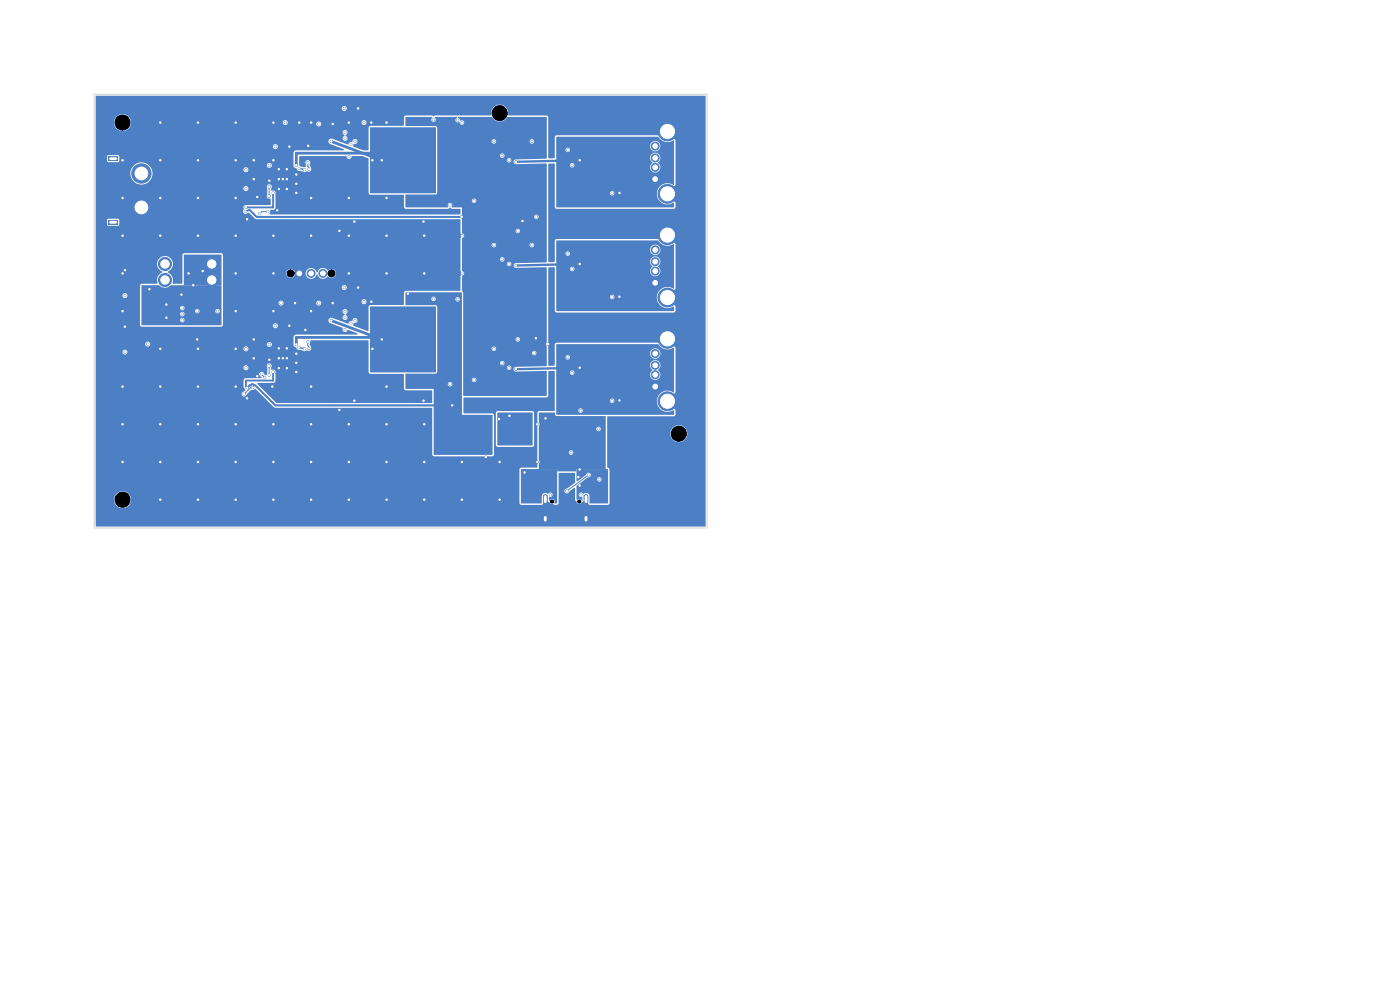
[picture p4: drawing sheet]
<svg xmlns="http://www.w3.org/2000/svg" width="297mm" height="210mm" viewBox="0 0 297 210" stroke-linecap="round" stroke-linejoin="round" font-family="sans-serif">
<path d="M138.2 81.2h1.6v1.6h-1.6z" fill="#4d7fc4"/>
<g fill="#4d7fc4" stroke="#4d7fc4" stroke-width=".21">
<circle cx="139" cy="79.5" r=".85"/>
<circle cx="139" cy="77.5" r=".85"/>
<circle cx="139" cy="75" r=".85"/>
<circle cx="141.6" cy="85.1" r="2"/>
<circle cx="141.6" cy="71.9" r="2"/>
</g>
<g fill="#4d7fc4">
<path d="M23 46.7h2v.9h-2z"/>
<path d="M23 33.2h2v.9h-2z"/>
<path d="M28.3 42.3l.5-.3h2.2a1.03 1.03 0 0 1 1 1v2a1.03 1.03 0 0 1-1 1.1h-2a1.03 1.03 0 0 1-1.1-1.1l.1-2.2z"/>
</g>
<g fill="#4d7fc4" stroke="#4d7fc4" stroke-width=".21">
<circle cx="30" cy="36.8" r="2.05"/>
<circle cx="35" cy="56" r="1.39"/>
<circle cx="35" cy="59.4" r="1.39"/>
<circle cx="44.9" cy="56" r="1.39"/>
<circle cx="44.9" cy="59.4" r="1.39"/>
</g>
<path d="M115.7 105.3v1.1M115.7 109.8v.6M124.3 105.3v1.1M124.3 109.8v.6" fill="none" stroke="#4d7fc4" stroke-width="1"/>
<path d="M138.2 37.2h1.6v1.6h-1.6z" fill="#4d7fc4"/>
<g fill="#4d7fc4" stroke="#4d7fc4" stroke-width=".21">
<circle cx="139" cy="35.5" r=".85"/>
<circle cx="139" cy="33.5" r=".85"/>
<circle cx="139" cy="31" r=".85"/>
<circle cx="141.6" cy="41.1" r="2"/>
<circle cx="141.6" cy="27.9" r="2"/>
</g>
<path d="M62.6 57.2h1.8v1.7h-1.8z" fill="#4d7fc4"/>
<g fill="#4d7fc4" stroke="#4d7fc4" stroke-width=".21">
<circle cx="66" cy="58" r=".85"/>
<circle cx="68.5" cy="58" r=".85"/>
</g>
<path d="M138.2 59.2h1.6v1.6h-1.6z" fill="#4d7fc4"/>
<g fill="#4d7fc4" stroke="#4d7fc4" stroke-width=".21">
<circle cx="139" cy="57.5" r=".85"/>
<circle cx="139" cy="55.5" r=".85"/>
<circle cx="139" cy="53" r=".85"/>
<circle cx="141.6" cy="63.1" r="2"/>
<circle cx="141.6" cy="49.9" r="2"/>
<circle cx="57.9" cy="40.9" r=".22"/>
<circle cx="52.2" cy="44" r=".22"/>
<circle cx="52.1" cy="44.9" r=".23"/>
<circle cx="113.7" cy="71.7" r=".22"/>
<circle cx="110.8" cy="46.9" r=".22"/>
<circle cx="97.9" cy="46" r=".22"/>
<circle cx="90" cy="90" r=".22"/>
<circle cx="59.1" cy="78.1" r=".23"/>
<circle cx="121.4" cy="57.1" r=".22"/>
<circle cx="42" cy="98" r=".22"/>
<circle cx="108" cy="78" r=".22"/>
<circle cx="34" cy="106" r=".23"/>
<circle cx="61.4" cy="69.1" r=".22"/>
<circle cx="63.5" cy="26" r=".23"/>
<circle cx="26" cy="98" r=".23"/>
<circle cx="26" cy="82" r=".22"/>
<circle cx="59.1" cy="35.9" r=".22"/>
<circle cx="66" cy="90" r=".22"/>
<circle cx="59.1" cy="38" r=".23"/>
<circle cx="104.8" cy="52" r=".22"/>
<circle cx="58" cy="98" r=".22"/>
<circle cx="116.7" cy="104.9" r=".22"/>
<circle cx="53.8" cy="76" r=".22"/>
<circle cx="104.8" cy="74" r=".22"/>
<circle cx="92" cy="25.4" r=".22"/>
<circle cx="127" cy="91" r=".23"/>
<circle cx="95.5" cy="43.5" r=".23"/>
<circle cx="62.9" cy="75" r=".22"/>
<circle cx="78.8" cy="26" r=".22"/>
<circle cx="58" cy="90" r=".22"/>
<circle cx="60.8" cy="78.1" r=".23"/>
<circle cx="58" cy="106" r=".22"/>
<circle cx="58" cy="50" r=".22"/>
<circle cx="74" cy="98" r=".22"/>
<circle cx="90" cy="106" r=".22"/>
<circle cx="109.9" cy="72" r=".22"/>
<circle cx="72" cy="49" r=".22"/>
<circle cx="26" cy="50" r=".22"/>
<circle cx="121.4" cy="79.1" r=".23"/>
<circle cx="82" cy="42" r=".22"/>
<circle cx="42" cy="74" r=".22"/>
<circle cx="26.5" cy="57.3" r=".22"/>
<circle cx="26" cy="90" r=".22"/>
<circle cx="89.8" cy="85" r=".22"/>
<circle cx="42" cy="82" r=".22"/>
<circle cx="26" cy="58" r=".22"/>
<circle cx="82" cy="106" r=".22"/>
<circle cx="92" cy="63.4" r=".22"/>
<circle cx="62.9" cy="39" r=".22"/>
<circle cx="82" cy="26" r=".22"/>
<circle cx="66" cy="26" r=".22"/>
<circle cx="42" cy="42" r=".22"/>
<circle cx="66" cy="42" r=".22"/>
<circle cx="100.6" cy="42.6" r=".22"/>
<circle cx="34" cy="42" r=".22"/>
<circle cx="82" cy="98" r=".22"/>
<circle cx="66" cy="66" r=".22"/>
<circle cx="50" cy="50" r=".22"/>
<circle cx="114" cy="98" r=".23"/>
<circle cx="58" cy="58" r=".22"/>
<circle cx="57.1" cy="76.3" r=".22"/>
<circle cx="74" cy="90" r=".22"/>
<circle cx="50" cy="90" r=".22"/>
<circle cx="78.8" cy="64" r=".22"/>
<circle cx="82" cy="58" r=".22"/>
<circle cx="34" cy="26" r=".23"/>
<circle cx="129.9" cy="41" r=".23"/>
<circle cx="42" cy="34" r=".22"/>
<circle cx="112.8" cy="52" r=".22"/>
<circle cx="26" cy="66" r=".22"/>
<circle cx="120.5" cy="53.8" r=".22"/>
<circle cx="58.8" cy="44.6" r=".22"/>
<circle cx="34" cy="82" r=".22"/>
<circle cx="54.6" cy="41.8" r=".23"/>
<circle cx="121.2" cy="96" r=".22"/>
<circle cx="82" cy="82" r=".22"/>
<circle cx="123.2" cy="104.9" r=".23"/>
<circle cx="42" cy="90" r=".22"/>
<circle cx="66" cy="98" r=".22"/>
<circle cx="97.1" cy="63.5" r=".23"/>
<circle cx="108" cy="56" r=".22"/>
<circle cx="100.6" cy="80.6" r=".23"/>
<circle cx="42" cy="26" r=".22"/>
<circle cx="34" cy="98" r=".23"/>
<circle cx="60.8" cy="76" r=".22"/>
<circle cx="112.8" cy="30" r=".22"/>
<circle cx="97.1" cy="25.5" r=".23"/>
<circle cx="74" cy="50" r=".22"/>
<circle cx="46.1" cy="66" r=".22"/>
<circle cx="104.8" cy="30" r=".23"/>
<circle cx="95.5" cy="81.5" r=".23"/>
<circle cx="98" cy="98" r=".23"/>
<circle cx="62.6" cy="64.3" r=".22"/>
<circle cx="76" cy="61" r=".22"/>
<circle cx="50" cy="58" r=".22"/>
<circle cx="75.2" cy="47" r=".22"/>
<circle cx="74" cy="58" r=".22"/>
<circle cx="50" cy="82" r=".22"/>
<circle cx="114" cy="90" r=".22"/>
<circle cx="62.9" cy="40.9" r=".22"/>
<circle cx="66" cy="82" r=".22"/>
<circle cx="90" cy="98" r=".22"/>
<circle cx="103.1" cy="97" r=".23"/>
<circle cx="50" cy="74" r=".22"/>
<circle cx="76" cy="23" r=".22"/>
<circle cx="129.9" cy="63" r=".22"/>
<circle cx="41.8" cy="72" r=".22"/>
<circle cx="90" cy="58" r=".22"/>
<circle cx="53.8" cy="72" r=".22"/>
<circle cx="42" cy="50" r=".22"/>
<circle cx="50" cy="98" r=".22"/>
<circle cx="106.5" cy="33" r=".23"/>
<circle cx="98" cy="106" r=".23"/>
<circle cx="65.4" cy="30.9" r=".22"/>
<circle cx="120.5" cy="75.8" r=".22"/>
<circle cx="98" cy="26" r=".23"/>
<circle cx="50" cy="26" r=".22"/>
<circle cx="89.8" cy="47" r=".22"/>
<circle cx="34" cy="74" r=".22"/>
<circle cx="50" cy="42" r=".22"/>
<circle cx="70.6" cy="64.3" r=".22"/>
<circle cx="62.9" cy="37" r=".23"/>
<circle cx="62.9" cy="78.9" r=".22"/>
<circle cx="74" cy="26" r=".22"/>
<circle cx="121.4" cy="35.1" r=".22"/>
<circle cx="58" cy="34" r=".22"/>
<circle cx="26" cy="42" r=".22"/>
<circle cx="120.5" cy="31.8" r=".22"/>
<circle cx="61.4" cy="31.1" r=".22"/>
<circle cx="26.5" cy="69.3" r=".22"/>
<circle cx="74" cy="42" r=".22"/>
<circle cx="127.1" cy="101.7" r=".22"/>
<circle cx="59.1" cy="73.9" r=".23"/>
<circle cx="123.2" cy="87.1" r=".22"/>
<circle cx="74" cy="106" r=".22"/>
<circle cx="50" cy="106" r=".22"/>
<circle cx="53.8" cy="38" r=".23"/>
<circle cx="82" cy="50" r=".22"/>
<circle cx="58" cy="66" r=".22"/>
<circle cx="98" cy="58" r=".22"/>
<circle cx="62.9" cy="77" r=".22"/>
<circle cx="98" cy="50" r=".22"/>
<circle cx="34" cy="90" r=".22"/>
<circle cx="75.2" cy="85" r=".22"/>
<circle cx="72" cy="87" r=".22"/>
<circle cx="57.8" cy="82" r=".22"/>
<circle cx="70.6" cy="26.3" r=".23"/>
<circle cx="53.8" cy="34" r=".23"/>
<circle cx="82" cy="90" r=".22"/>
<circle cx="106.5" cy="77" r=".23"/>
<circle cx="113.8" cy="46" r=".22"/>
<circle cx="59.1" cy="40.1" r=".23"/>
<circle cx="34" cy="50" r=".22"/>
<circle cx="66" cy="50" r=".22"/>
<circle cx="60.8" cy="35.9" r=".22"/>
<circle cx="60" cy="38" r=".22"/>
<circle cx="108" cy="34" r=".23"/>
<circle cx="57.1" cy="38.3" r=".22"/>
<circle cx="129.9" cy="85" r=".22"/>
<circle cx="50" cy="66" r=".22"/>
<circle cx="60.8" cy="40.1" r=".23"/>
<circle cx="90" cy="50" r=".22"/>
<circle cx="60.8" cy="73.9" r=".23"/>
<circle cx="64.8" cy="70" r=".22"/>
<circle cx="58" cy="26" r=".22"/>
<circle cx="106" cy="98" r=".23"/>
<circle cx="106.5" cy="55" r=".23"/>
<circle cx="34" cy="34" r=".23"/>
<circle cx="59.1" cy="76" r=".22"/>
<circle cx="60.8" cy="38" r=".23"/>
<circle cx="52.4" cy="84.5" r=".23"/>
<circle cx="106" cy="106" r=".23"/>
<circle cx="60" cy="76" r=".22"/>
<circle cx="42" cy="106" r=".22"/>
<circle cx="54.6" cy="79.8" r=".23"/>
<circle cx="109.9" cy="49" r=".22"/>
<circle cx="66" cy="106" r=".22"/>
<circle cx="50" cy="34" r=".22"/>
<circle cx="116.3" cy="73" r=".22"/>
<circle cx="52.4" cy="46.5" r=".23"/>
<circle cx="113.3" cy="74.9" r=".23"/>
<circle cx="26" cy="34" r=".23"/>
<circle cx="131.4" cy="62.9" r=".23"/>
<circle cx="123" cy="56" r=".22"/>
<circle cx="109.5" cy="56.3" r=".22"/>
<circle cx="59.6" cy="64.3" r=".22"/>
<circle cx="67.6" cy="26.3" r=".22"/>
<circle cx="31.3" cy="73" r=".22"/>
<circle cx="74.1" cy="33.2" r=".23"/>
<circle cx="73.2" cy="67.4" r=".23"/>
<circle cx="38.7" cy="67.9" r=".23"/>
<circle cx="57.1" cy="73.1" r=".22"/>
<circle cx="52.2" cy="78" r=".22"/>
<circle cx="52.2" cy="36" r=".22"/>
<circle cx="67.6" cy="64.3" r=".22"/>
<circle cx="60.5" cy="26" r=".23"/>
<circle cx="52.2" cy="40" r=".22"/>
<circle cx="58.4" cy="31.1" r=".23"/>
<circle cx="73.2" cy="28.1" r=".22"/>
<circle cx="75.3" cy="68" r=".22"/>
<circle cx="74.5" cy="30.6" r=".23"/>
<circle cx="77.2" cy="26" r=".23"/>
<circle cx="75.3" cy="30" r=".23"/>
<circle cx="73.2" cy="29.4" r=".22"/>
<circle cx="73" cy="23" r=".22"/>
<circle cx="41.8" cy="66" r=".22"/>
<circle cx="38.7" cy="66.6" r=".23"/>
<circle cx="26.5" cy="62.7" r=".22"/>
<circle cx="52.2" cy="74" r=".22"/>
<circle cx="57.1" cy="35.1" r=".22"/>
<circle cx="38.7" cy="65.4" r=".23"/>
<circle cx="73.2" cy="66.1" r=".23"/>
<circle cx="73" cy="61" r=".22"/>
<circle cx="58.4" cy="69.1" r=".23"/>
<circle cx="77.2" cy="64" r=".22"/>
<circle cx="26.5" cy="74.7" r=".22"/>
<circle cx="74.5" cy="68.6" r=".23"/>
<circle cx="73.2" cy="69.9" r=".23"/>
<circle cx="35.3" cy="64.6" r=".22"/>
<circle cx="38.5" cy="62.5" r=".23"/>
<circle cx="31.7" cy="61.4" r=".22"/>
<circle cx="43" cy="57.5" r=".22"/>
<circle cx="41" cy="60.5" r=".23"/>
<circle cx="35.3" cy="67.4" r=".22"/>
<circle cx="40" cy="58" r=".22"/>
<circle cx="131.4" cy="84.9" r=".22"/>
<circle cx="123" cy="78" r=".22"/>
<circle cx="109.5" cy="78.3" r=".22"/>
<circle cx="122.7" cy="101.2" r=".23"/>
<circle cx="123" cy="99.6" r=".22"/>
<circle cx="115.7" cy="88.7" r=".22"/>
<circle cx="123" cy="103" r=".23"/>
<circle cx="111.3" cy="100.2" r=".23"/>
<circle cx="55.1" cy="45.3" r=".22"/>
<circle cx="56.8" cy="44.9" r=".22"/>
<circle cx="56.2" cy="80.1" r=".22"/>
<circle cx="55.5" cy="79.4" r=".22"/>
<circle cx="51.8" cy="83.6" r=".23"/>
<circle cx="57.1" cy="79.6" r=".23"/>
<circle cx="57.1" cy="77.6" r=".23"/>
<circle cx="53.6" cy="82.2" r=".22"/>
<circle cx="57.9" cy="78.9" r=".22"/>
<circle cx="52.4" cy="82.2" r=".22"/>
<circle cx="86.5" cy="62.3" r=".22"/>
<circle cx="95.9" cy="86" r=".22"/>
<circle cx="65.3" cy="72.5" r=".22"/>
<circle cx="65.5" cy="73.9" r=".23"/>
<circle cx="64.6" cy="74" r=".22"/>
<circle cx="63.4" cy="73.7" r=".22"/>
<circle cx="62.9" cy="73.1" r=".23"/>
<circle cx="70.3" cy="68" r=".22"/>
<circle cx="81" cy="72" r=".22"/>
<circle cx="79" cy="74" r=".22"/>
<circle cx="65.3" cy="34.5" r=".22"/>
<circle cx="65.5" cy="35.9" r=".22"/>
<circle cx="120.2" cy="104.2" r=".23"/>
<circle cx="124.9" cy="100.8" r=".22"/>
<circle cx="131.4" cy="40.9" r=".22"/>
<circle cx="109.5" cy="34.3" r=".22"/>
<circle cx="123" cy="34" r=".23"/>
<circle cx="81" cy="34" r=".22"/>
<circle cx="70.3" cy="30" r=".23"/>
<circle cx="62.9" cy="35.1" r=".22"/>
<circle cx="79" cy="34" r=".22"/>
<circle cx="64.6" cy="36" r=".22"/>
<circle cx="63.5" cy="35.7" r=".22"/>
<circle cx="57.1" cy="39.6" r=".23"/>
<circle cx="57.1" cy="41.6" r=".22"/>
<circle cx="108.1" cy="88.2" r=".22"/>
<circle cx="105.8" cy="88.9" r=".23"/>
</g>
<path d="M52.1 44.9l.8-.4 1.5 1.5h43.5M57.9 40.9v3.1h-5.7M57.9 78.9v1.8h-5.7v1.3M52.4 82.3l1-.8 .8 .3 4.2 4.2h37.5" fill="none" stroke="#4d7fc4" stroke-width=".4"/>
<path d="M123 34l-13.6 .3M123 56l-13.6 .3M123 78l-13.6 .3" fill="none" stroke="#4d7fc4" stroke-width=".5"/>
<path d="M57.1 39.6v2M65.3 34.5v.8l.2 .2v.4M56.8 44.9h-1.3l-.4 .4M55.5 79.4l.7 .7M57.1 77.6v2M65.3 72.5v.8l.2 .2v.4M53.6 82.2h-.4l-1.4 1.4M124.9 100.8l-4.7 3.4" fill="none" stroke="#4d7fc4" stroke-width=".21"/>
<path d="M63.5 35.7l1.1 .3M63.4 73.7l1.2 .3" fill="none" stroke="#4d7fc4" stroke-width=".3"/>
<path d="M70.3 30l10.7 4M79 34v-1.5h-16.1v2.6M62.9 73.1v-1.5h16.1v2.4M70.3 68l10.7 4" fill="none" stroke="#4d7fc4" stroke-width=".6"/>
<g fill="#4d7fc4">
<path d="M105.5 87.6l7.4-.1 .1 6.9-7.4 .1z"/>
<path d="M86 24.8h5.6l.1 .1a.5 .5 0 0 0-.1 .8 .5 .5 0 0 0 .8 0 .5 .5 0 0 0-.2-.8l4.7-.1 .1 .2a.52 .52 0 0 0-.3 .7 .52 .52 0 0 0 .7 .2 .5 .5 0 0 0 .4 .6 .5 .5 0 0 0 .6-.4 .5 .5 0 0 0-.5-.6l-.3 .1-.4-.8 7.2 .1a1.87 1.87 0 0 0 3.3-.1h8.2l.1 .1v8.7l-6.6 .2a.5 .5 0 0 0-.5 .5 .5 .5 0 0 0 .5 .5h6.6v20.7l-.1 .2-6.5 .1a.5 .5 0 0 0-.5 .5 .5 .5 0 0 0 .5 .5h6.6v15.9a.58 .58 0 0 0 0 .8v4.1l-6.6 .2a.5 .5 0 0 0-.5 .5 .5 .5 0 0 0 .5 .5l6.6-.1v5.3h-17.7v-3.5h1.8a.48 .48 0 0 0 .6 .6 .48 .48 0 0 0 .2-.8 .48 .48 0 0 0-.8 .1v.1h-1.8v-2.6h9.2a.48 .48 0 0 0 .6 .6 .48 .48 0 0 0 .3-.8 .48 .48 0 0 0-.8 .1l-.1 .1h-9.2v-.9h7.8a.48 .48 0 0 0 .6 .5 .48 .48 0 0 0 .2-.8 .48 .48 0 0 0-.8 .1v.2h-7.8v-2.2h14.6a.48 .48 0 0 0 .6 .6 .48 .48 0 0 0 .2-.8 .48 .48 0 0 0-.8 .1v.1h-14.6v-.9h6a.48 .48 0 0 0 .6 .6 .48 .48 0 0 0 .2-.8 .48 .48 0 0 0-.8 .1v.1h-6v-2h11.1a.48 .48 0 0 0 .6 .6 .48 .48 0 0 0 .2-.8 .48 .48 0 0 0-.8 .1v.1h-11.1v-9.8l-.3-.4v-3.1a.62 .62 0 0 0 .5-.6 .62 .62 0 0 0-.5-.6v-1.5h9.5a.48 .48 0 0 0 .6 .6 .48 .48 0 0 0 .3-.8 .48 .48 0 0 0-.8 .1l-.1 .1h-9.5v-.9h8.1a.48 .48 0 0 0 .6 .5 .48 .48 0 0 0 .2-.8 .48 .48 0 0 0-.8 .1v.2h-8.1v-3.1h6.3a.48 .48 0 0 0 .5 .6 .48 .48 0 0 0 .5-.6h7.1v.2a.48 .48 0 0 0 .7 .3 .48 .48 0 0 0 0-.8 .48 .48 0 0 0-.7 .3h-7.1l-.5-.4-.3 .1-.2 .3h-6.3v-1.3a.62 .62 0 0 0 .5-.6 .62 .62 0 0 0-.5-.6v-.5h11.4a.48 .48 0 0 0 .6 .6 .48 .48 0 0 0 .2-.8 .48 .48 0 0 0-.8 .1v.1h-11.4v-3h15.3a.48 .48 0 0 0 .6 .6 .48 .48 0 0 0 .2-.8 .48 .48 0 0 0-.8 .1v.1h-15.3v-1.9l-2.2-.1a.5 .5 0 0 0 0-.7 .5 .5 0 0 0-.7 0 .5 .5 0 0 0 0 .7l-.1 .1h-8.9l-.1-1.5h14.1a.48 .48 0 0 0 .6 .6 .48 .48 0 0 0 .2-.8 .48 .48 0 0 0-.8 .1v.1h-14.1v-1.1l.1-.1h6.3l.3-.2 .1-7.2h14.7v.2a.48 .48 0 0 0 .8 .3 .48 .48 0 0 0 0-.8 .48 .48 0 0 0-.8 .3h-14.7v-.9h13.3v.1a.48 .48 0 0 0 .7 .3 .48 .48 0 0 0 0-.8 .48 .48 0 0 0-.7 .4h-13.3v-3.1h11.5v.2a.48 .48 0 0 0 .5 .4 .48 .48 0 0 0 .5-.6h7.1v.2a.48 .48 0 0 0 .7 .3 .48 .48 0 0 0 0-.8 .48 .48 0 0 0-.7 .3h-7.1l-.5-.4-.3 .1-.2 .3h-11.5v-2.8l-.2-.3-6.5-.1z"/>
<path d="M86 62h12v26h6.5v8.5h-12.5v-14h-5.9l-.1-1.1h9a.48 .48 0 0 0 .6 .6 .48 .48 0 0 0 .2-.8 .48 .48 0 0 0-.8 .1v.1h-9l.1-2.1h6.3l.3-.3v-14l-.3-.3h-6.3l-.1-.1v-1.3h5.5a.48 .48 0 0 0 .4 .6 .48 .48 0 0 0 .5-.5h4.2a.48 .48 0 0 0 .6 .6 .48 .48 0 0 0 .2-.8 .48 .48 0 0 0-.8 .1v.1h-4.2a.48 .48 0 0 0-.4-.5 .48 .48 0 0 0-.5 .4h-5.5z"/>
<path d="M78.5 65.1l13.9-.1 .1 13.9-13.9 .1z"/>
<path d="M114.3 87.5h3.3l.2 .6 .3 .2h10.4v11.2h-6.2v.5h-4.1v-.5h-3.9v-1.1l.2-.3-.2-.5v-1.7h6.4a.48 .48 0 0 0 .6 .6 .48 .48 0 0 0 .2-.8 .48 .48 0 0 0-.8 .1v.1h-6.4v-5h12.2a.48 .48 0 0 0 .6 .6 .48 .48 0 0 0 .2-.8 .48 .48 0 0 0-.8 .1v.1h-12.2l.2-.8-.2-.5z"/>
<path d="M118 29.1l21.6-.1a2.47 2.47 0 0 0 3.3 .8v9.4a2.3 2.3 0 0 0-3.6 1.9 2.3 2.3 0 0 0 3.6 1.9l.1 .9-.1 .1-24.9-.1v-3h11.4a.48 .48 0 0 0 .6 .6 .48 .48 0 0 0 .2-.8 .48 .48 0 0 0-.8 .1v.1h-11.4v-5.9h2.9a.48 .48 0 0 0 .6 .5 .48 .48 0 0 0 .2-.8 .48 .48 0 0 0-.8 .2v.1h-2.9v-1.6h19.9l.1 .5 .4 .6a1.12 1.12 0 0 0-.4 1.5 1.12 1.12 0 0 0 1.6 .4 1.12 1.12 0 0 0 .2-1.6l-.2-.3a1.14 1.14 0 0 0 .1-1.9 1.14 1.14 0 0 0-1.8 .8h-19.9v-1.7h2a.48 .48 0 0 0 .6 .6 .48 .48 0 0 0 .2-.8 .48 .48 0 0 0-.8 .1v.1h-2v-.8h19.9a1.1 1.1 0 0 0 1.5 1.1 1.1 1.1 0 0 0 .3-1.8 1.1 1.1 0 0 0-1.8 .5v.2h-19.9z"/>
<path d="M20.3 20.3h129.2l.2 .2v91.2h-129.4v-5.8h3.9a1.8 1.8 0 0 0 2.5 1.8 1.8 1.8 0 0 0 .4-3.1 1.8 1.8 0 0 0-2.9 1v.3h-3.9v-22.4h31a.55 .55 0 0 0 .5 .6 .55 .55 0 0 0 .6-.5l.9-.9 .9-.2 4.2 4h33.1l.2 .1v9.8l.2 .3 12.5 .1 .3-.1 .1-.3-.1-8.5-.3-.2-6.1-.1h6.9v6.8l.3 .4h7.4l.3-.1 .1-.3v-6.9l-.4-.3h-7.3l-.3 .1-.1 .3h-6.9v-3.2l17.7-.1 .3-.4v-5.1l1.3-.1 .1 8.3-.2 .2h-3.1l-.4 .3v2.1l.2 .4-.2 .4v7.2l.2 .4-.2 1-.2 .2h-3.2l-.4 .3v7.3l.4 .3h4.4l.3-.4v-1.5l.4-.3 .5 .2-.1 1.1 .7 .6 .9 .3 .6-.1 .2-.3 .1-6.4 3.4 .1 .1 1.9-1.7 1.3a.56 .56 0 0 0-.7 .4 .56 .56 0 0 0 .5 .7 .56 .56 0 0 0 .6-.5l1-.7h.2v2.5l.3 .3a.66 .66 0 0 0 .5 .6 .66 .66 0 0 0 .7-.4l.3-.3 .1-.7a.37 .37 0 0 1-.1-.4 .37 .37 0 0 1 .4-.2h.3l.2 .3v1.5l.3 .4h3.9l.4-.3v-7.2l-.5-.5v-7.2h13.4v.2a1.8 1.8 0 0 0 2.7 1.4 1.8 1.8 0 0 0 0-3 1.8 1.8 0 0 0-2.7 1.4h-13.4v-3.4l.2-.2h13.9l.4-.3v-.9l-.2-.3-.3-.1a1.99 1.99 0 0 1-2.7-.3 1.99 1.99 0 0 1 .1-2.7 1.99 1.99 0 0 1 2.7-.2l.3-.1 .1-.3v-9.2l-.1-.3-.3-.1a2.26 2.26 0 0 1-3.2-.8h-21.6l-.4 .4v4.4l-1.3 .1-.1-4.1-.2-.5 .2-.5v-15.7l1.2-.1 .2 .1v9.1l.3 .4h24.9l.3-.1 .1-.3v-.9l-.4-.3a2 2 0 0 1-2.9-.5 2 2 0 0 1 .7-2.8l1-.2 .9 .3a.44 .44 0 0 0 .7-.4v-9.2l-.1-.3-.3-.1a2.26 2.26 0 0 1-3.2-.8h-21.6l-.4 .4v4.4l-1.3 .1-.1-20.8 1.2-.1 .2 .1v9.1l.3 .4h24.9l.3-.1 .1-.3v-.9l-.4-.3a2 2 0 0 1-2.9-.5 2 2 0 0 1 .7-2.8 1.98 1.98 0 0 1 2 .1h.4l.2-.4v-9.2l-.1-.3-.3-.1a2.26 2.26 0 0 1-3.2-.8h-21.6l-.4 .4v4.4l-1.2 .1-.2-.1-.1-8.9-.3-.1-8.1-.1a1.85 1.85 0 0 0-1.8-2.2 1.85 1.85 0 0 0-1.8 2.3h-11.8l-.4 .1-.4-.1h-5.6l-.3 .4-.1 1.8h-7l-.3 .1-.1 .3-.1 4.8h-1l-2.1-.8v-.5a.74 .74 0 0 0 .7-.9 .63 .63 0 0 0-.7-.2 .63 .63 0 0 0-.3 .6l-.6 .1-.3 .5-3.4-1.3a.61 .61 0 0 0-.6 .2 .61 .61 0 0 0 0 .7l.2 .2 2.9 1.1v.2l-10.3 .1-.3 .5v2.8l.2 .4 .3 .1a.89 .89 0 0 0 .9 .5l.9 .3 .4-.2a.68 .68 0 0 0 .9-.2 .68 .68 0 0 0-.2-.9v-.1a.63 .63 0 0 0 .1-.8 .63 .63 0 0 0-.7-.3 .56 .56 0 0 0-.2 .9l-.1 .6-.9-.1-.4-.3v-2h9.9a.64 .64 0 0 0 .7 .6 .64 .64 0 0 0 .6-.6h2.2l1.3 .6v7.2l.2 .3 7.1 .1 .2 .2v2.4l.3 .4h9l.5-.3 .4 .3h1.7l.1 1.1-40.4 .1-.1-.2 .1-.7 .8-.1 .3-.4v-3a.63 .63 0 0 0-.2-.6 .63 .63 0 0 0-.7-.1v-.3a.56 .56 0 0 0 .1-.8 .56 .56 0 0 0-.8-.1 .56 .56 0 0 0-.1 .8v1.2a.64 .64 0 0 0 0 .8 .64 .64 0 0 0 .7 .2v1.1l-.1 .2h-4.9a.58 .58 0 0 0-.7 .2 .58 .58 0 0 0 0 .7 .55 .55 0 0 0 0 .8 .55 .55 0 0 0 .8 0h.4l1.1 1.1a6.8 6.8 0 0 0 3.1 .2l40.6 .1v2.9l.5 .5-.5 .6v6.8l.5 .6-.5 .5-.1 3.2h-11.6l-.3 .4-.1 2.6h-7l-.3 .2-.2 5.3-3.1-1.1v-.5a.74 .74 0 0 0 .7-.9 .63 .63 0 0 0-.7-.2 .63 .63 0 0 0-.3 .6l-.6 .1-.3 .5-3.4-1.3a.61 .61 0 0 0-.7 .4 .61 .61 0 0 0 .3 .7l2.6 1a.64 .64 0 0 0 .3 .7 .64 .64 0 0 0 .7 0l.3-.2 1.8 .7 .1 .2-13.2 .1-.3 .5v1.7l.1 .2 .5 .4a.57 .57 0 0 0 .7 .4l1 .3 .4-.2a.68 .68 0 0 0 .9-.2 .68 .68 0 0 0-.2-.9l.1-.9 .2-.1h12.1l.1 6.7 .1 .3 .3 .1h7l.1 3.1 .1 .3 .3 .1h5.5l.1 2.6-33 .1-4.1-4.1 .1-.2 3.5-.1 .2-.3v-1.7a.63 .63 0 0 0-.9-.7v-.4a.56 .56 0 0 0 0-.8 .56 .56 0 0 0-.8 0 .56 .56 0 0 0 0 .8l-.1 1.5-.2 .1-.3-.2a.55 .55 0 0 0-.7-.5 .55 .55 0 0 0-.4 .6 .55 .55 0 0 0 .5 .5l-.1 .2-3.5 .1-.2 .4v1.4l.4 .6-.8 .8h-31v-5.6h31.3a.53 .53 0 0 0 .7 .6 .53 .53 0 0 0 .3-.9 .53 .53 0 0 0-.9 .2l-.1 .1h-31.3v-3.3h5.7a.54 .54 0 0 0 .7 .6 .54 .54 0 0 0 .2-.8 .54 .54 0 0 0-.9 .2h-5.7v-.7h31.3a.53 .53 0 0 0 .7 .6 .53 .53 0 0 0 .3-.8 .53 .53 0 0 0-.9 .1l-31.4 .1v-1h10.5a.53 .53 0 0 0 .5 .6 .53 .53 0 0 0 .6-.5h24.7v.1a.53 .53 0 0 0 .8 .4 .53 .53 0 0 0 0-.9 .53 .53 0 0 0-.8 .4l-24.7-.1a.53 .53 0 0 0-.6-.4 .53 .53 0 0 0-.5 .4h-10.5v-10.3h5.7v.2a.53 .53 0 0 0 .8 .3 .53 .53 0 0 0 0-.8 .53 .53 0 0 0-.8 .3h-5.7v-2h9.4v8.3l.3 .4h16.9l.4-.3h10.6v.2a.53 .53 0 0 0 .8 .3 .53 .53 0 0 0 0-.8 .53 .53 0 0 0-.8 .3h-10.6v-3h25.4l.1 .4 .3 .3a.54 .54 0 0 0-.3 .9 .54 .54 0 0 0 .9 0v-.4l-.4-.5a.54 .54 0 0 0 .3-1 .54 .54 0 0 0-.9 .3h-25.4v-1.8h11.8v.2a.53 .53 0 0 0 .6 .4 .53 .53 0 0 0 .4-.6h7v.2a.53 .53 0 0 0 .8 .4 .53 .53 0 0 0 .1-.9h8.7v.2a.53 .53 0 0 0 .8 .3 .53 .53 0 0 0 0-.8 .53 .53 0 0 0-.8 .3h-8.7l-.4-.1-.5 .4h-7a.53 .53 0 0 0-.5-.4 .53 .53 0 0 0-.5 .4h-11.8v-3.3h25.2v.2a.53 .53 0 0 0 .8 .3 .53 .53 0 0 0 0-.8 .53 .53 0 0 0-.8 .3h-25.2v-3h13.4v.2a.95 .95 0 0 0 1.1 .9 .95 .95 0 0 0 .8-1.1h2.2v.2a1.19 1.19 0 0 0 1.2 1 1.19 1.19 0 0 0 1.2-.9l.2 .1a1.19 1.19 0 0 0 .9 .9 1.19 1.19 0 0 0 1.2-.6 .99 .99 0 0 0 1.5 .1 .99 .99 0 0 0 0-1.4 .99 .99 0 0 0-1.5 .1 1.33 1.33 0 0 0-2.3 .4l-.1-.1a1.17 1.17 0 0 0-1.2-.9 1.17 1.17 0 0 0-1.1 1.1h-2.2l-.1-.4a.95 .95 0 0 0-1.1-.4 .95 .95 0 0 0-.7 .8h-13.4v-3.8l-.2-.3-8-.1-.3 .1-.1 .3v6h-2.1a1.82 1.82 0 0 0-1-2.3v-.1a1.72 1.72 0 0 0 1-2.4 1.72 1.72 0 0 0-2.5-.7 1.72 1.72 0 0 0-.2 2.7l.5 .3-.1 .3a1.83 1.83 0 0 0-.9 2.2l-3.3 .1-.4 .4h-9.4v-13.9h2.4v1l.2 .2h2.1l.3-.3v-1l-.2-.2h-2.1l-.3 .3h-2.4v-6.8h31.3v.2a.53 .53 0 0 0 .9 .3 .53 .53 0 0 0 0-.8 .53 .53 0 0 0-.9 .3h-31.3v-3.3h7.3v.4a2.35 2.35 0 0 0 2.9 2.1 2.35 2.35 0 0 0 1.7-3.2h19.4v.2a.53 .53 0 0 0 .9 .3 .53 .53 0 0 0 0-.8 .53 .53 0 0 0-.9 .3h-19.4l-.7-.9h25.1v.1a.53 .53 0 0 0 .8 .4 .53 .53 0 0 0 0-.9 .53 .53 0 0 0-.8 .4h-25.1l-.2-.2a2.36 2.36 0 0 0-3.7 1.8h-7.3v-3.4h2.4v1l.2 .2h2.1l.3-.3v-1l-.2-.2h-2.2l-.2 .3h-2.4v-2.2h37.6a.53 .53 0 0 0 .7 .6 .53 .53 0 0 0 .2-.9 .53 .53 0 0 0-.9 .2v.1h-37.6v-3h52.4l.1 .4 .3 .3a.55 .55 0 0 0-.3 .9 .55 .55 0 0 0 .9-.2l-.4-.7a.54 .54 0 0 0 .3-1 .54 .54 0 0 0-.9 .3h-52.4v-2.1h3.9v.2a1.8 1.8 0 0 0 1.9 1.7 1.8 1.8 0 0 0 1.7-1.9h32.2v.2a.53 .53 0 0 0 .4 .4 .53 .53 0 0 0 .6-.3h6.1v.2a.53 .53 0 0 0 .8 .4 .53 .53 0 0 0 .1-.9h8.7v.2a.53 .53 0 0 0 .8 .3 .53 .53 0 0 0 0-.8 .53 .53 0 0 0-.8 .3h-8.7l-.4-.1-.5 .4h-6.1a.53 .53 0 0 0-.3-.7 .53 .53 0 0 0-.7 .4h-32.2a1.8 1.8 0 0 0-1.8-1.7 1.8 1.8 0 0 0-1.8 1.7h-3.9v-3h52.2v.2a.53 .53 0 0 0 .8 .3 .53 .53 0 0 0 0-.8 .53 .53 0 0 0-.8 .3h-52.2z"/>
<path d="M118 51.1l21.6-.1a2.47 2.47 0 0 0 3.3 .8v9.4a2.3 2.3 0 0 0-3.6 1.9 2.3 2.3 0 0 0 3.6 1.9l.1 .9-.1 .1-24.9-.1v-3h11.4a.48 .48 0 0 0 .6 .6 .48 .48 0 0 0 .2-.8 .48 .48 0 0 0-.8 .1v.1h-11.4v-5.9h2.9a.48 .48 0 0 0 .6 .5 .48 .48 0 0 0 .2-.8 .48 .48 0 0 0-.8 .2v.1h-2.9v-1.6h19.9l.1 .5 .4 .6a1.12 1.12 0 0 0-.4 1.5 1.12 1.12 0 0 0 1.6 .4 1.12 1.12 0 0 0 .2-1.6l-.2-.3a1.14 1.14 0 0 0 .1-1.9 1.14 1.14 0 0 0-1.8 .8h-19.9v-1.7h2a.48 .48 0 0 0 .6 .6 .48 .48 0 0 0 .2-.8 .48 .48 0 0 0-.8 .1v.1h-2v-.8h19.9a1.1 1.1 0 0 0 1.5 1.1 1.1 1.1 0 0 0 .3-1.8 1.1 1.1 0 0 0-1.8 .5v.2h-19.9z"/>
<path d="M110.5 99.6l7.7-.1v7.2l-.6 .1a.62 .62 0 0 0-.2-.8 .62 .62 0 0 0-.9 .2v-.7a.51 .51 0 0 0 .7-.5 .51 .51 0 0 0-.7-.4l-.3 .1a.75 .75 0 0 0-1.3 .5v1.6l-4.4-.1z"/>
<path d="M122.3 99.5l6.7 .1v7.1l-3.9 .1v-1.6a.75 .75 0 0 0-1.3-.5 .59 .59 0 0 0-.6-.2 .59 .59 0 0 0-.4 .5 .6 .6 0 0 0 .7 .4l.1 .7-.2 .1a.62 .62 0 0 0-1-.1v-3.1l1.8-1.4h2.5a.48 .48 0 0 0 .6 .6 .48 .48 0 0 0 .2-.8 .48 .48 0 0 0-.8 .1v.1h-2.5l.5-.4a.5 .5 0 0 0 .6-.3 .5 .5 0 0 0-.4-.6 .5 .5 0 0 0-.6 .4l-1.9 1.4z"/>
<path d="M30 60.6l3.7-.1a1.76 1.76 0 0 0 2.6 0h10.7l-.1 8.5h-16.8l-.1-.1v-1.1h8.2a.48 .48 0 0 0 .6 .6 .48 .48 0 0 0 .2-.8 .48 .48 0 0 0-.8 .1v.1h-8.2v-1.2h8.2a.48 .48 0 0 0 .6 .5 .48 .48 0 0 0 .2-.8 .48 .48 0 0 0-.8 .2v.1h-8.2v-.7h11.4a.48 .48 0 0 0 .5 .6 .48 .48 0 0 0 .4-.6h3.4a.48 .48 0 0 0 .6 .6 .48 .48 0 0 0 .2-.8 .48 .48 0 0 0-.8 .1v.1h-3.4a.48 .48 0 0 0-.4-.4 .48 .48 0 0 0-.5 .4h-11.4v-.6h8.2a.48 .48 0 0 0 .6 .5 .48 .48 0 0 0 .2-.8 .48 .48 0 0 0-.8 .2v.1h-8.2z"/>
<path d="M118 73.1l21.6-.1a2.47 2.47 0 0 0 3.3 .8v9.4a2.3 2.3 0 0 0-3.6 1.9 2.3 2.3 0 0 0 3.6 1.9l.1 .9-.1 .1h-24.8l-.1-.1v-.9h4.7a.48 .48 0 0 0 .6 .6 .48 .48 0 0 0 .2-.8 .48 .48 0 0 0-.8 .1v.1h-4.7v-2.1h11.4a.48 .48 0 0 0 .6 .6 .48 .48 0 0 0 .2-.8 .48 .48 0 0 0-.8 .1v.1h-11.4v-5.9h2.9a.48 .48 0 0 0 .6 .5 .48 .48 0 0 0 .2-.8 .48 .48 0 0 0-.8 .2v.1h-2.9v-1.6h19.9l.1 .5 .4 .6a1.12 1.12 0 0 0-.4 1.5 1.12 1.12 0 0 0 1.6 .4 1.12 1.12 0 0 0 .2-1.6l-.2-.3a1.14 1.14 0 0 0 .1-1.9 1.14 1.14 0 0 0-1.8 .8h-19.9v-1.7h2a.48 .48 0 0 0 .6 .6 .48 .48 0 0 0 .2-.8 .48 .48 0 0 0-.8 .1v.1h-2v-.8h19.9a1.1 1.1 0 0 0 1.5 1.1 1.1 1.1 0 0 0 .3-1.8 1.1 1.1 0 0 0-1.8 .5v.2h-19.9z"/>
<path d="M39 54.1l7.9-.1 .1 6.5h-8z"/>
<path d="M78.5 27.1l13.9-.1 .1 13.9-13.9 .1z"/>
<circle cx="139" cy="75" r=".8"/>
<circle cx="139" cy="53" r=".8"/>
<circle cx="139" cy="31" r=".8"/>
</g>
<path d="M20 20h130v92h-130z" fill="none" stroke="#d0d2cd" stroke-width=".21"/>
<g fill="#fff" stroke="#fff" stroke-width=".21">
<circle cx="57.9" cy="40.9" r=".15"/>
<circle cx="52.2" cy="44" r=".15"/>
<circle cx="52.1" cy="44.8" r=".15"/>
<circle cx="113.7" cy="71.8" r=".15"/>
<circle cx="110.8" cy="46.9" r=".15"/>
<circle cx="97.9" cy="46" r=".15"/>
<circle cx="90" cy="90" r=".15"/>
<circle cx="59.1" cy="78.1" r=".15"/>
<circle cx="121.4" cy="57.1" r=".15"/>
<circle cx="42" cy="98" r=".15"/>
<circle cx="108" cy="78" r=".15"/>
<circle cx="34" cy="106" r=".15"/>
<circle cx="61.4" cy="69.1" r=".15"/>
<circle cx="63.5" cy="26" r=".15"/>
<circle cx="26" cy="98" r=".15"/>
<circle cx="26" cy="82" r=".15"/>
<circle cx="59.1" cy="35.9" r=".15"/>
<circle cx="66" cy="90" r=".15"/>
<circle cx="59.1" cy="38" r=".15"/>
<circle cx="104.8" cy="52" r=".15"/>
<circle cx="58" cy="98" r=".15"/>
<circle cx="116.8" cy="104.9" r=".15"/>
<circle cx="53.8" cy="76" r=".15"/>
<circle cx="104.8" cy="74" r=".15"/>
<circle cx="92" cy="25.4" r=".15"/>
<circle cx="127" cy="91" r=".15"/>
<circle cx="95.5" cy="43.5" r=".15"/>
<circle cx="62.9" cy="75" r=".15"/>
<circle cx="78.8" cy="26" r=".15"/>
<circle cx="58" cy="90" r=".15"/>
<circle cx="60.8" cy="78.1" r=".15"/>
<circle cx="58" cy="106" r=".15"/>
<circle cx="58" cy="50" r=".15"/>
<circle cx="74" cy="98" r=".15"/>
<circle cx="90" cy="106" r=".15"/>
<circle cx="109.9" cy="72" r=".15"/>
<circle cx="72" cy="49" r=".15"/>
<circle cx="26" cy="50" r=".15"/>
<circle cx="121.4" cy="79.1" r=".15"/>
<circle cx="82" cy="42" r=".15"/>
<circle cx="42" cy="74" r=".15"/>
<circle cx="26.5" cy="57.3" r=".15"/>
<circle cx="26" cy="90" r=".15"/>
<circle cx="89.9" cy="85" r=".15"/>
<circle cx="42" cy="82" r=".15"/>
<circle cx="26" cy="58" r=".15"/>
<circle cx="82" cy="106" r=".15"/>
<circle cx="92" cy="63.4" r=".15"/>
<circle cx="62.9" cy="39" r=".15"/>
<circle cx="82" cy="26" r=".15"/>
<circle cx="66" cy="26" r=".15"/>
<circle cx="42" cy="42" r=".15"/>
<circle cx="66" cy="42" r=".15"/>
<circle cx="100.6" cy="42.6" r=".15"/>
<circle cx="34" cy="42" r=".15"/>
<circle cx="82" cy="98" r=".15"/>
<circle cx="66" cy="66" r=".15"/>
<circle cx="50" cy="50" r=".15"/>
<circle cx="114" cy="98" r=".15"/>
<circle cx="58" cy="58" r=".15"/>
<circle cx="57.1" cy="76.3" r=".15"/>
<circle cx="74" cy="90" r=".15"/>
<circle cx="50" cy="90" r=".15"/>
<circle cx="78.8" cy="64" r=".15"/>
<circle cx="82" cy="58" r=".15"/>
<circle cx="34" cy="26" r=".15"/>
<circle cx="129.9" cy="41" r=".15"/>
<circle cx="42" cy="34" r=".15"/>
<circle cx="112.8" cy="52" r=".15"/>
<circle cx="26" cy="66" r=".15"/>
<circle cx="120.5" cy="53.8" r=".15"/>
<circle cx="58.8" cy="44.6" r=".15"/>
<circle cx="34" cy="82" r=".15"/>
<circle cx="54.6" cy="41.8" r=".15"/>
<circle cx="121.2" cy="96" r=".15"/>
<circle cx="82" cy="82" r=".15"/>
<circle cx="123.3" cy="104.9" r=".15"/>
<circle cx="42" cy="90" r=".15"/>
<circle cx="66" cy="98" r=".15"/>
<circle cx="97.1" cy="63.5" r=".15"/>
<circle cx="108" cy="56" r=".15"/>
<circle cx="100.6" cy="80.6" r=".15"/>
<circle cx="42" cy="26" r=".15"/>
<circle cx="34" cy="98" r=".15"/>
<circle cx="60.8" cy="76" r=".15"/>
<circle cx="112.8" cy="30" r=".15"/>
<circle cx="97.1" cy="25.5" r=".15"/>
<circle cx="74" cy="50" r=".15"/>
<circle cx="46.1" cy="66" r=".15"/>
<circle cx="104.8" cy="30" r=".15"/>
<circle cx="95.5" cy="81.5" r=".15"/>
<circle cx="98" cy="98" r=".15"/>
<circle cx="62.6" cy="64.3" r=".15"/>
<circle cx="76" cy="61" r=".15"/>
<circle cx="50" cy="58" r=".15"/>
<circle cx="75.2" cy="47" r=".15"/>
<circle cx="74" cy="58" r=".15"/>
<circle cx="50" cy="82" r=".15"/>
<circle cx="114" cy="90" r=".15"/>
<circle cx="62.9" cy="40.9" r=".15"/>
<circle cx="66" cy="82" r=".15"/>
<circle cx="90" cy="98" r=".15"/>
<circle cx="103.1" cy="96.9" r=".15"/>
<circle cx="50" cy="74" r=".15"/>
<circle cx="76" cy="23" r=".15"/>
<circle cx="129.9" cy="63" r=".15"/>
<circle cx="41.8" cy="72" r=".15"/>
<circle cx="90" cy="58" r=".15"/>
<circle cx="53.8" cy="72" r=".15"/>
<circle cx="42" cy="50" r=".15"/>
<circle cx="50" cy="98" r=".15"/>
<circle cx="106.6" cy="33" r=".15"/>
<circle cx="98" cy="106" r=".15"/>
<circle cx="65.4" cy="30.9" r=".15"/>
<circle cx="120.4" cy="75.8" r=".15"/>
<circle cx="98" cy="26" r=".15"/>
<circle cx="50" cy="26" r=".15"/>
<circle cx="89.9" cy="47" r=".15"/>
<circle cx="34" cy="74" r=".15"/>
<circle cx="50" cy="42" r=".15"/>
<circle cx="70.6" cy="64.3" r=".15"/>
<circle cx="62.9" cy="37" r=".15"/>
<circle cx="62.9" cy="78.9" r=".15"/>
<circle cx="74" cy="26" r=".15"/>
<circle cx="121.4" cy="35.1" r=".15"/>
<circle cx="58" cy="34" r=".15"/>
<circle cx="26" cy="42" r=".15"/>
<circle cx="120.4" cy="31.8" r=".15"/>
<circle cx="61.4" cy="31.1" r=".15"/>
<circle cx="26.5" cy="69.3" r=".15"/>
<circle cx="74" cy="42" r=".15"/>
<circle cx="127.1" cy="101.7" r=".15"/>
<circle cx="59.1" cy="73.9" r=".15"/>
<circle cx="123.2" cy="87.1" r=".15"/>
<circle cx="74" cy="106" r=".15"/>
<circle cx="50" cy="106" r=".15"/>
<circle cx="53.8" cy="38" r=".15"/>
<circle cx="82" cy="50" r=".15"/>
<circle cx="58" cy="66" r=".15"/>
<circle cx="98" cy="58" r=".15"/>
<circle cx="62.9" cy="77" r=".15"/>
<circle cx="98" cy="50" r=".15"/>
<circle cx="34" cy="90" r=".15"/>
<circle cx="75.2" cy="85" r=".15"/>
<circle cx="72" cy="87" r=".15"/>
<circle cx="57.8" cy="82" r=".15"/>
<circle cx="70.6" cy="26.3" r=".15"/>
<circle cx="53.8" cy="34" r=".15"/>
<circle cx="82" cy="90" r=".15"/>
<circle cx="106.6" cy="77" r=".15"/>
<circle cx="113.8" cy="46" r=".15"/>
<circle cx="59.1" cy="40.1" r=".15"/>
<circle cx="34" cy="50" r=".15"/>
<circle cx="66" cy="50" r=".15"/>
<circle cx="60.8" cy="35.9" r=".15"/>
<circle cx="60" cy="38" r=".15"/>
<circle cx="108" cy="34" r=".15"/>
<circle cx="57.1" cy="38.3" r=".15"/>
<circle cx="129.9" cy="85" r=".15"/>
<circle cx="50" cy="66" r=".15"/>
<circle cx="60.8" cy="40.1" r=".15"/>
<circle cx="90" cy="50" r=".15"/>
<circle cx="60.8" cy="73.9" r=".15"/>
<circle cx="64.8" cy="70" r=".15"/>
<circle cx="58" cy="26" r=".15"/>
<circle cx="106" cy="98" r=".15"/>
<circle cx="106.6" cy="55" r=".15"/>
<circle cx="34" cy="34" r=".15"/>
<circle cx="59.1" cy="76" r=".15"/>
<circle cx="60.8" cy="38" r=".15"/>
<circle cx="52.4" cy="84.5" r=".15"/>
<circle cx="106" cy="106" r=".15"/>
<circle cx="60" cy="76" r=".15"/>
<circle cx="42" cy="106" r=".15"/>
<circle cx="54.6" cy="79.8" r=".15"/>
<circle cx="109.9" cy="49" r=".15"/>
<circle cx="66" cy="106" r=".15"/>
<circle cx="50" cy="34" r=".15"/>
<circle cx="116.3" cy="73" r=".15"/>
<circle cx="52.4" cy="46.5" r=".15"/>
<circle cx="113.3" cy="74.9" r=".15"/>
<circle cx="26" cy="34" r=".15"/>
<circle cx="131.4" cy="62.9" r=".15"/>
<circle cx="123" cy="56" r=".15"/>
<circle cx="109.5" cy="56.3" r=".15"/>
<circle cx="59.6" cy="64.3" r=".15"/>
<circle cx="67.6" cy="26.3" r=".15"/>
<circle cx="31.4" cy="73" r=".15"/>
<circle cx="74.1" cy="33.2" r=".15"/>
<circle cx="73.2" cy="67.4" r=".15"/>
<circle cx="38.7" cy="67.9" r=".15"/>
<circle cx="57.1" cy="73.1" r=".15"/>
<circle cx="52.2" cy="78" r=".15"/>
<circle cx="52.2" cy="36" r=".15"/>
<circle cx="67.6" cy="64.3" r=".15"/>
<circle cx="60.5" cy="26" r=".15"/>
<circle cx="52.2" cy="40" r=".15"/>
<circle cx="58.4" cy="31.1" r=".15"/>
<circle cx="73.2" cy="28.1" r=".15"/>
<circle cx="75.3" cy="68" r=".15"/>
<circle cx="74.5" cy="30.6" r=".15"/>
<circle cx="77.2" cy="26" r=".15"/>
<circle cx="75.3" cy="30" r=".15"/>
<circle cx="73.2" cy="29.4" r=".15"/>
<circle cx="73" cy="23" r=".15"/>
<circle cx="41.8" cy="66" r=".15"/>
<circle cx="38.7" cy="66.6" r=".15"/>
<circle cx="26.5" cy="62.7" r=".15"/>
<circle cx="52.2" cy="74" r=".15"/>
<circle cx="57.1" cy="35.1" r=".15"/>
<circle cx="38.7" cy="65.4" r=".15"/>
<circle cx="73.2" cy="66.1" r=".15"/>
<circle cx="73" cy="61" r=".15"/>
<circle cx="58.4" cy="69.1" r=".15"/>
<circle cx="77.2" cy="64" r=".15"/>
<circle cx="26.5" cy="74.7" r=".15"/>
<circle cx="74.5" cy="68.6" r=".15"/>
<circle cx="73.2" cy="69.9" r=".15"/>
<circle cx="35.3" cy="64.6" r=".15"/>
<circle cx="38.5" cy="62.5" r=".15"/>
<circle cx="31.7" cy="61.3" r=".15"/>
<circle cx="43" cy="57.5" r=".15"/>
<circle cx="41" cy="60.5" r=".15"/>
<circle cx="35.3" cy="67.4" r=".15"/>
<circle cx="40" cy="58" r=".15"/>
<circle cx="131.4" cy="84.9" r=".15"/>
<circle cx="123" cy="78" r=".15"/>
<circle cx="109.4" cy="78.3" r=".15"/>
<circle cx="122.7" cy="101.2" r=".15"/>
<circle cx="123" cy="99.6" r=".15"/>
<circle cx="115.7" cy="88.7" r=".15"/>
<circle cx="123" cy="103" r=".15"/>
<circle cx="111.3" cy="100.2" r=".15"/>
<circle cx="55.1" cy="45.3" r=".15"/>
<circle cx="56.8" cy="44.9" r=".15"/>
<circle cx="56.2" cy="80.1" r=".15"/>
<circle cx="55.5" cy="79.4" r=".15"/>
<circle cx="51.8" cy="83.6" r=".15"/>
<circle cx="57.1" cy="79.6" r=".15"/>
<circle cx="57.1" cy="77.6" r=".15"/>
<circle cx="53.6" cy="82.2" r=".15"/>
<circle cx="57.9" cy="78.9" r=".15"/>
<circle cx="52.4" cy="82.2" r=".15"/>
<circle cx="86.5" cy="62.3" r=".15"/>
<circle cx="95.9" cy="86" r=".15"/>
<circle cx="65.3" cy="72.5" r=".15"/>
<circle cx="65.5" cy="73.9" r=".15"/>
<circle cx="64.6" cy="74" r=".15"/>
<circle cx="63.4" cy="73.7" r=".15"/>
<circle cx="62.9" cy="73.1" r=".15"/>
<circle cx="70.3" cy="68" r=".15"/>
<circle cx="81" cy="72" r=".15"/>
<circle cx="79" cy="74" r=".15"/>
<circle cx="65.3" cy="34.5" r=".15"/>
<circle cx="65.5" cy="35.9" r=".15"/>
<circle cx="120.3" cy="104.2" r=".15"/>
<circle cx="124.9" cy="100.8" r=".15"/>
<circle cx="131.4" cy="40.9" r=".15"/>
<circle cx="109.4" cy="34.3" r=".15"/>
<circle cx="123" cy="34" r=".15"/>
<circle cx="81" cy="34" r=".15"/>
<circle cx="70.3" cy="30" r=".15"/>
<circle cx="62.9" cy="35.1" r=".15"/>
<circle cx="79" cy="34" r=".15"/>
<circle cx="64.6" cy="36" r=".15"/>
<circle cx="63.5" cy="35.7" r=".15"/>
<circle cx="57.1" cy="39.6" r=".15"/>
<circle cx="57.1" cy="41.6" r=".15"/>
<circle cx="108.1" cy="88.2" r=".15"/>
<circle cx="105.8" cy="88.9" r=".15"/>
<circle cx="139" cy="82" r=".5"/>
<circle cx="139" cy="79.5" r=".5"/>
<circle cx="139" cy="77.5" r=".5"/>
<circle cx="139" cy="75" r=".5"/>
<circle cx="141.6" cy="85.1" r="1.5"/>
<circle cx="141.6" cy="71.9" r="1.5"/>
<circle cx="30" cy="44" r="1.35"/>
<circle cx="30" cy="36.8" r="1.35"/>
<circle cx="35" cy="56" r=".89"/>
<circle cx="35" cy="59.4" r=".89"/>
<circle cx="44.9" cy="56" r=".89"/>
<circle cx="44.9" cy="59.4" r=".89"/>
<circle cx="139" cy="38" r=".5"/>
<circle cx="139" cy="35.5" r=".5"/>
<circle cx="139" cy="33.5" r=".5"/>
<circle cx="139" cy="31" r=".5"/>
<circle cx="141.6" cy="41.1" r="1.5"/>
<circle cx="141.6" cy="27.9" r="1.5"/>
<circle cx="63.5" cy="58" r=".5"/>
<circle cx="66" cy="58" r=".5"/>
<circle cx="68.5" cy="58" r=".5"/>
<circle cx="139" cy="60" r=".5"/>
<circle cx="139" cy="57.5" r=".5"/>
<circle cx="139" cy="55.5" r=".5"/>
<circle cx="139" cy="53" r=".5"/>
<circle cx="141.6" cy="63.1" r="1.5"/>
<circle cx="141.6" cy="49.9" r="1.5"/>
</g>
<g fill="#000" stroke="#000" stroke-width=".21">
<circle cx="26" cy="26" r="1.6"/>
<circle cx="106" cy="24" r="1.6"/>
<circle cx="61.7" cy="58" r=".75"/>
<circle cx="70.3" cy="58" r=".75"/>
<circle cx="144" cy="92" r="1.6"/>
<circle cx="26" cy="106" r="1.6"/>
<circle cx="117.1" cy="106.4" r=".33"/>
<circle cx="122.9" cy="106.4" r=".33"/>
</g>
<path d="M23.4 33.7h1.1M23.4 47.2h1.1M115.7 105.3v1.1M115.7 109.8v.6M124.3 105.3v1.1M124.3 109.8v.6" fill="none" stroke="#fff" stroke-width=".6"/>
</svg>
